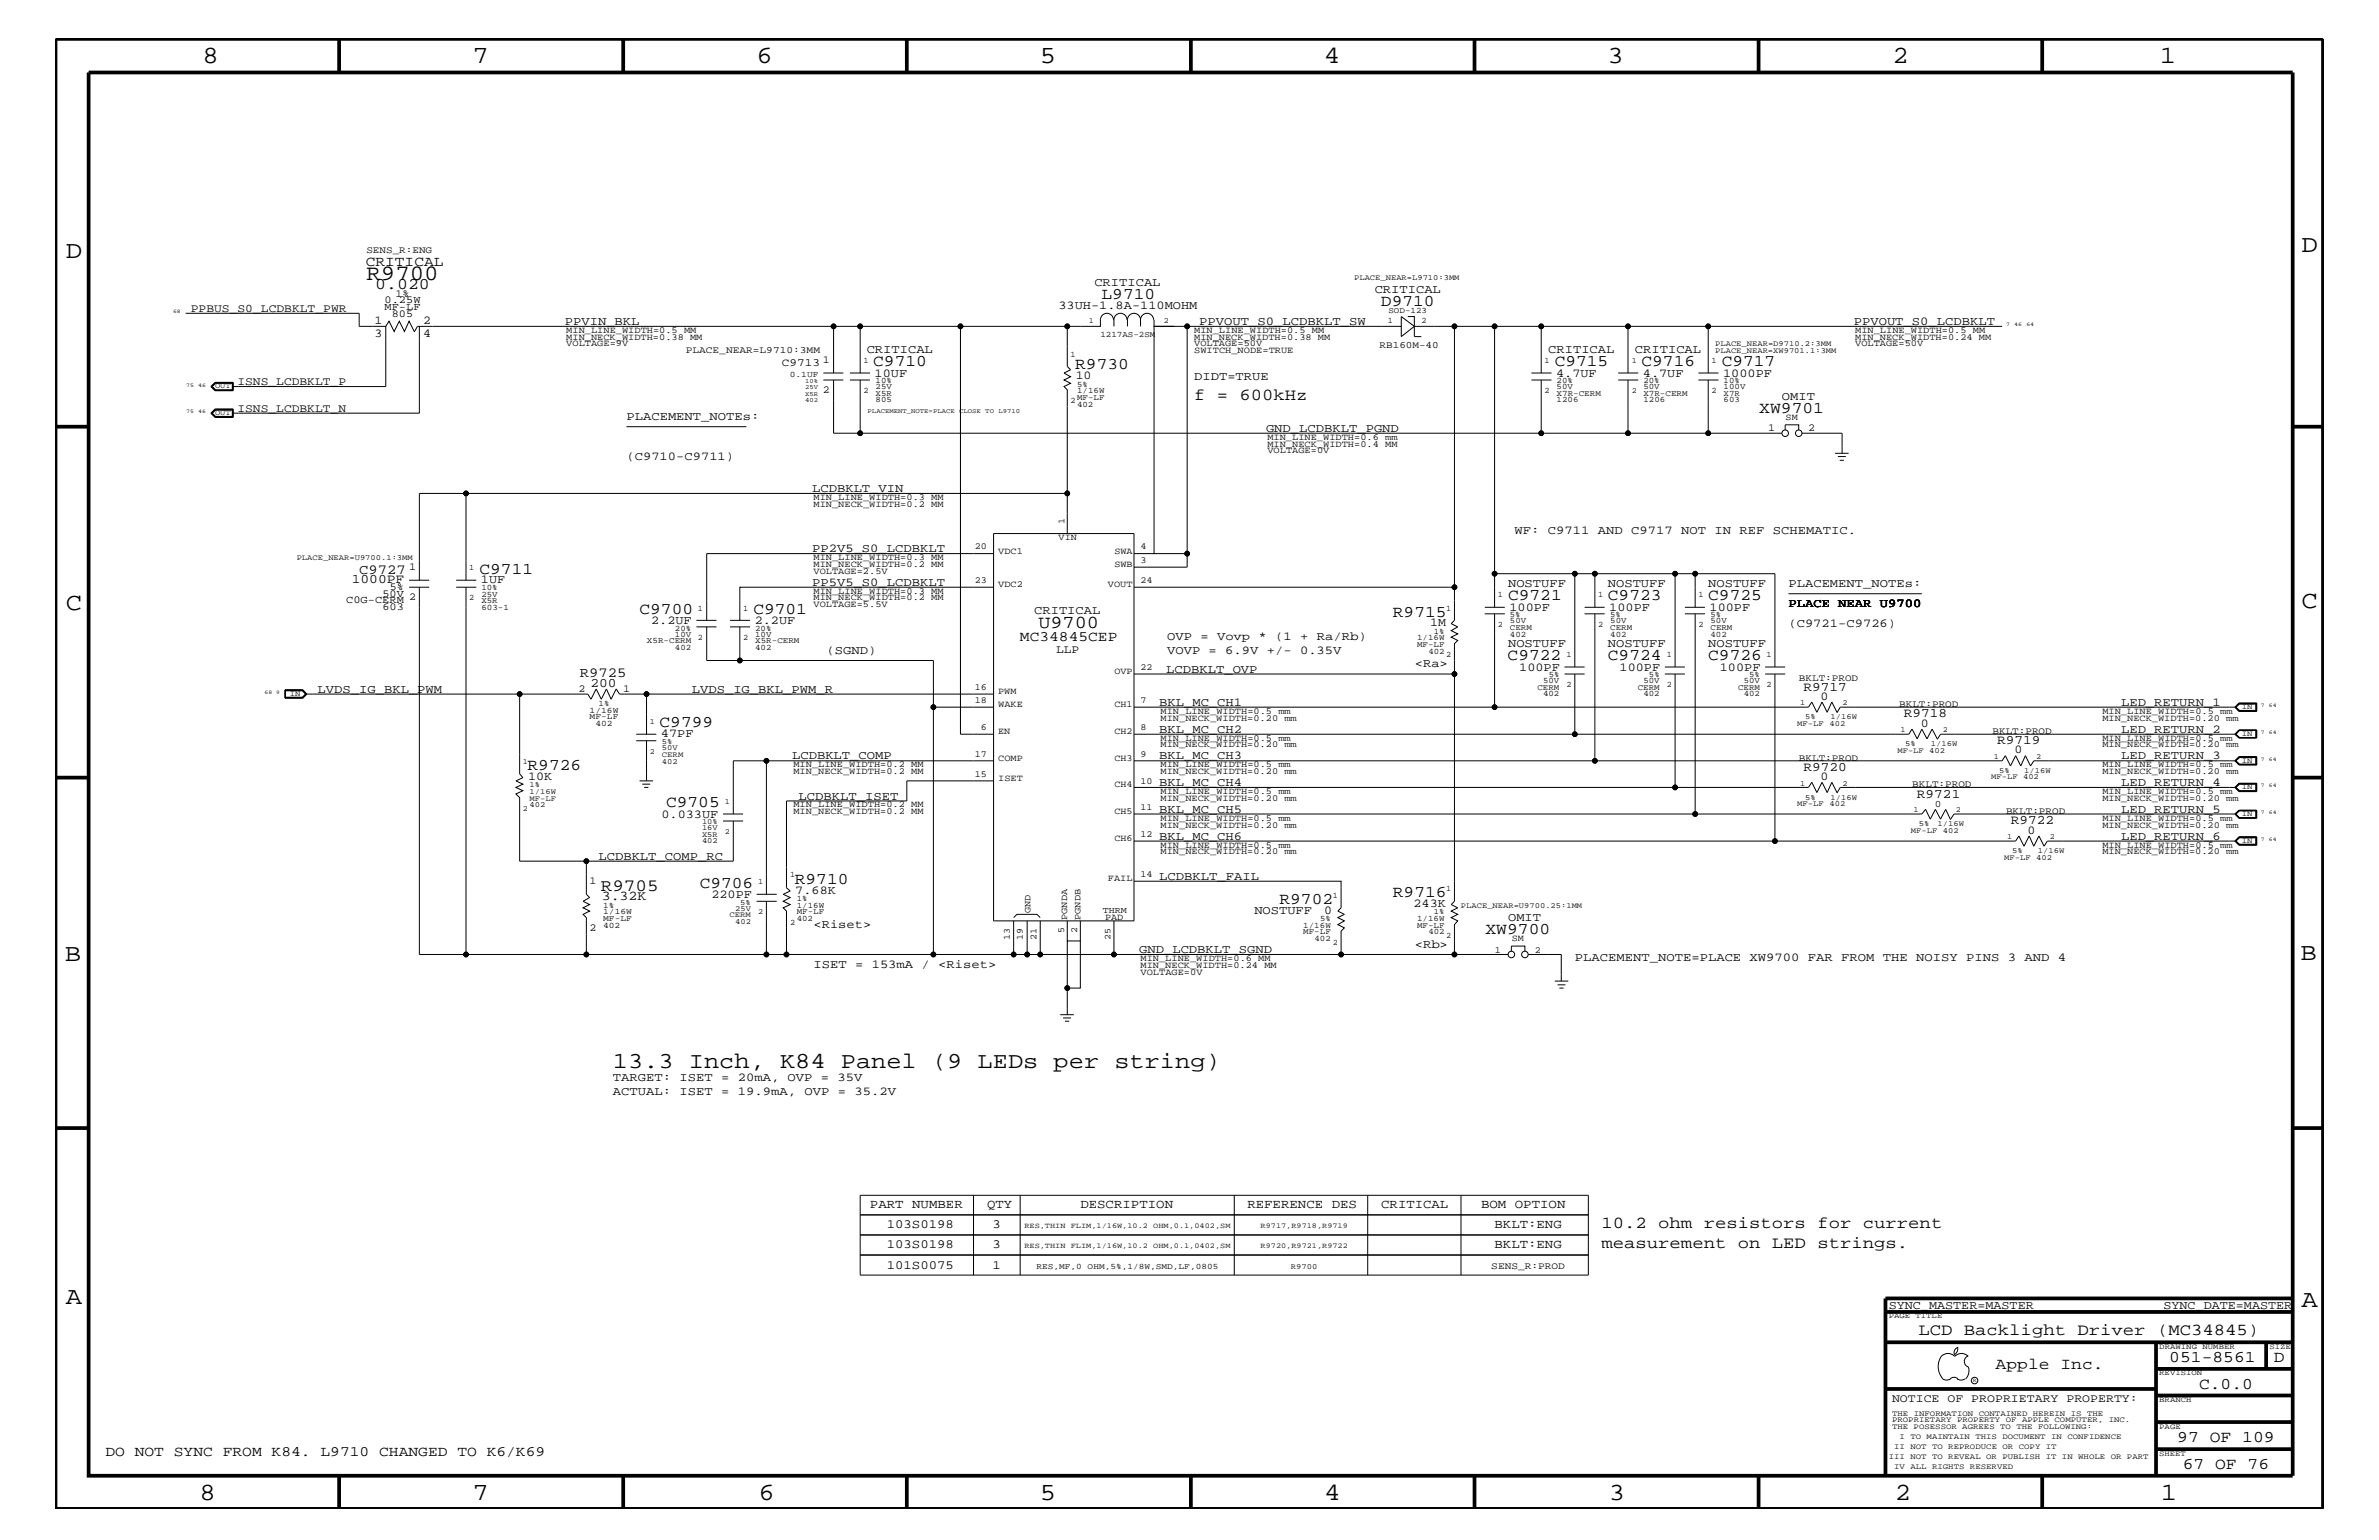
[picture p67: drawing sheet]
<svg xmlns="http://www.w3.org/2000/svg" width="432mm" height="279mm" viewBox="0 0 432 279" stroke-linecap="round" stroke-linejoin="round" font-family="sans-serif">
<defs><g id="words">
<g font-size="4.5">
<text x="36.7" y="11.5">8</text>
<text x="85.8" y="11.5">7</text>
<text x="137.3" y="11.5">6</text>
<text x="188.7" y="11.5">5</text>
<text x="240.3" y="11.5">4</text>
<text x="291.8" y="11.5">3</text>
<text x="343.5" y="11.5">2</text>
<text x="392" y="11.5">1</text>
<text x="11.9" y="46.8">D</text>
<text x="417.7" y="45.7">D</text>
<text x="11.9" y="110.6">C</text>
<text x="417.7" y="110.3">C</text>
<text x="11.8" y="174.3">B</text>
<text x="417.6" y="174.2">B</text>
<text x="11.9" y="236.7">A</text>
<text x="417.7" y="237.1">A</text>
<text x="36.2" y="272.1">8</text>
<text x="85.8" y="272.1">7</text>
<text x="137.7" y="272.1">6</text>
<text x="188.7" y="272.1">5</text>
<text x="240.4" y="272.1">4</text>
<text x="292" y="272.1">3</text>
<text x="343.9" y="272.1">2</text>
<text x="392.2" y="272.1">1</text>
</g>
<text font-size="4.1" x="111.3" y="193.7">13.3 Inch, K84 Panel (9 LEDs per string)</text>
<text font-size="4" x="66.5" y="50.8">R9700</text>
<text font-size="3.3" x="188.5" y="114">U9700</text>
<text font-size="3.1" x="109.1" y="161.6">R9705</text>
<g font-size="3">
<text x="68.1" y="52.5">0.020</text>
<text x="199.9" y="54.2">L9710</text>
<text x="250.7" y="55.5">D9710</text>
<text x="158.5" y="66.5">C9710</text>
<text x="195.2" y="67">R9730</text>
<text x="282.2" y="66.5">C9715</text>
<text x="297.9" y="66.5">C9716</text>
<text x="312.5" y="66.5">C9717</text>
<text x="216.7" y="72.6">f = 600kHz</text>
<text x="319.3" y="74.9">XW9701</text>
<text x="87" y="104.1">C9711</text>
<text x="116.1" y="111.4">C9700</text>
<text x="136.7" y="111.4">C9701</text>
<text x="252.8" y="111.9">R9715</text>
<text x="273.7" y="108.9">C9721</text>
<text x="291.8" y="108.9">C9723</text>
<text x="310" y="108.9">C9725</text>
<text x="273.6" y="119.8">C9722</text>
<text x="291.8" y="119.8">C9724</text>
<text x="310" y="119.8">C9726</text>
<text x="119.7" y="131.9">C9799</text>
<text x="95.8" y="139.7">R9726</text>
<text x="120.9" y="146.5">C9705</text>
<text x="127" y="161.1">C9706</text>
<text x="144.3" y="160.3">R9710</text>
<text x="232.2" y="163.9">R9702</text>
<text x="252.8" y="162.8">R9716</text>
<text x="269.6" y="169.4">XW9700</text>
<text x="290.7" y="222.9">10.2 ohm resistors for current</text>
<text x="290.7" y="226.5">measurement on LED strings.</text>
<text x="348.2" y="242.3">LCD Backlight Driver (MC34845)</text>
<text x="362.2" y="248.4">Apple Inc.</text>
<text x="393.7" y="247.1">051-8561</text>
<text x="399.2" y="252">C.0.0</text>
<text x="412.7" y="247.1">D</text>
<text x="395.2" y="261.6">97 OF 109</text>
<text x="396.2" y="266.6">67 OF 76</text>
</g>
<g font-size="2.6">
<text x="66.4" y="48.3">CRITICAL</text>
<text x="185.1" y="116.4">MC34845CEP</text>
<text x="19.1" y="264.1">DO NOT SYNC FROM K84. L9710 CHANGED TO K6/K69</text>
</g>
<g font-size="2.5">
<text x="65.2" y="104.1">C9727</text>
<text x="105.2" y="122.9">R9725</text>
<text x="109.2" y="163.4">3.32K</text>
</g>
<g font-size="2.4">
<text x="63.8" y="105.9">1000PF</text>
<text x="107.2" y="124.6">200</text>
<text x="327.4" y="125.3">R9717</text>
<text x="345.6" y="130.2">R9718</text>
<text x="362.5" y="135">R9719</text>
<text x="327.4" y="139.8">R9720</text>
<text x="347.9" y="144.7">R9721</text>
<text x="365" y="149.5">R9722</text>
</g>
<g font-size="2.3">
<text x="157.9" y="219.2">PART NUMBER</text>
<text x="179.2" y="219.2">QTY</text>
<text x="196.1" y="219.2">DESCRIPTION</text>
<text x="226.4" y="219.2">REFERENCE DES</text>
<text x="250.7" y="219.2">CRITICAL</text>
<text x="268.8" y="219.2">BOM OPTION</text>
<text x="161" y="222.9">103S0198</text>
<text x="161" y="226.5">103S0198</text>
<text x="180.2" y="222.9">3</text>
<text x="180.2" y="226.5">3</text>
<text x="271.3" y="222.9">BKLT:ENG</text>
<text x="271.3" y="226.5">BKLT:ENG</text>
<text x="161" y="230.2">101S0075</text>
<text x="180.2" y="230.2">1</text>
</g>
<g font-size="2.2">
<text x="198.6" y="51.9">CRITICAL</text>
<text x="249.5" y="53.2">CRITICAL</text>
<text x="68" y="58.9">1</text>
<text x="76.8" y="58.9">2</text>
<text x="102.5" y="59">PPVIN_BKL</text>
<text x="192.1" y="56">33UH-1.8A-110MOHM</text>
<text x="217.7" y="59">PPVOUT_S0_LCDBKLT_SW</text>
<text x="336.5" y="59">PPVOUT_S0_LCDBKLT</text>
<text x="68" y="61.2">3</text>
<text x="76.8" y="61.2">4</text>
<text x="157.3" y="64">CRITICAL</text>
<text x="281" y="64">CRITICAL</text>
<text x="296.8" y="64">CRITICAL</text>
<text x="158.8" y="68.4">10UF</text>
<text x="195.2" y="68.8">10</text>
<text x="216.7" y="68.9">DIDT=TRUE</text>
<text x="282.4" y="68.4">4.7UF</text>
<text x="298.2" y="68.4">4.7UF</text>
<text x="312.8" y="68.4">1000PF</text>
<text x="113.7" y="76.2">PLACEMENT_NOTEs:</text>
<text x="323.4" y="72.6">OMIT</text>
<text x="113.7" y="83.5">(C9710-C9711)</text>
<text x="229.8" y="78.3">GND_LCDBKLT_PGND</text>
<text x="147.4" y="89.3">LCDBKLT_VIN</text>
<text x="147.4" y="100.2">PP2V5_S0_LCDBKLT</text>
<text x="274.9" y="96.8">WF: C9711 AND C9717 NOT IN REF SCHEMATIC.</text>
<text x="87.3" y="105.9">1UF</text>
<text x="147.4" y="106.3">PP5V5_S0_LCDBKLT</text>
<text x="273.7" y="106.5">NOSTUFF</text>
<text x="291.8" y="106.5">NOSTUFF</text>
<text x="310" y="106.5">NOSTUFF</text>
<text x="324.6" y="106.5">PLACEMENT_NOTEs:</text>
<text x="118.2" y="113.1">2.2UF</text>
<text x="137" y="113.1">2.2UF</text>
<text x="187.7" y="111.4">CRITICAL</text>
<text x="259.6" y="113.7">1M</text>
<text x="274" y="110.8">100PF</text>
<text x="292.1" y="110.8">100PF</text>
<text x="310.3" y="110.8">100PF</text>
<text x="324.6" y="110.2">PLACE NEAR U9700</text>
<text x="324.6" y="113.7">(C9721-C9726)</text>
<text x="150" y="118.6">(SGND)</text>
<text x="211.8" y="118.6">VOVP = 6.9V +/- 0.35V</text>
<text x="211.8" y="116.2">OVP = Vovp * (1 + Ra/Rb)</text>
<text x="273.7" y="117.4">NOSTUFF</text>
<text x="291.8" y="117.4">NOSTUFF</text>
<text x="310" y="117.4">NOSTUFF</text>
<text x="57.7" y="125.7">LVDS_IG_BKL_PWM</text>
<text x="125.6" y="125.7">LVDS_IG_BKL_PWM_R</text>
<text x="211.7" y="122">LCDBKLT_OVP</text>
<text x="256.8" y="121">&lt;Ra&gt;</text>
<text x="275.8" y="121.7">100PF</text>
<text x="294" y="121.7">100PF</text>
<text x="312.2" y="121.7">100PF</text>
<text x="210.4" y="128">BKL_MC_CH1</text>
<text x="330.4" y="127">0</text>
<text x="348.6" y="131.9">0</text>
<text x="385" y="128">LED_RETURN_1</text>
<text x="120" y="133.8">47PF</text>
<text x="143.8" y="137.8">LCDBKLT_COMP</text>
<text x="210.4" y="133">BKL_MC_CH2</text>
<text x="210.4" y="137.8">BKL_MC_CH3</text>
<text x="365.6" y="136.7">0</text>
<text x="385" y="133">LED_RETURN_2</text>
<text x="385" y="137.8">LED_RETURN_3</text>
<text x="95.8" y="141.5">10K</text>
<text x="210.4" y="142.6">BKL_MC_CH4</text>
<text x="330.4" y="141.5">0</text>
<text x="385" y="142.6">LED_RETURN_4</text>
<text x="120.1" y="148.4">0.033UF</text>
<text x="144.9" y="145.1">LCDBKLT_ISET</text>
<text x="210.4" y="147.5">BKL_MC_CH5</text>
<text x="385" y="147.5">LED_RETURN_5</text>
<text x="108.6" y="156">LCDBKLT_COMP_RC</text>
<text x="210.4" y="152.3">BKL_MC_CH6</text>
<text x="368" y="151.2">0</text>
<text x="385" y="152.3">LED_RETURN_6</text>
<text x="210.4" y="159.6">LCDBKLT_FAIL</text>
<text x="129.1" y="162.8">220PF</text>
<text x="144.4" y="162.2">7.68K</text>
<text x="227.7" y="165.9">NOSTUFF</text>
<text x="240.4" y="165.8">0</text>
<text x="256.5" y="164.5">243K</text>
<text x="273.7" y="167.1">OMIT</text>
<text x="147.7" y="168.3">&lt;Riset&gt;</text>
<text x="206.8" y="172.9">GND_LCDBKLT_SGND</text>
<text x="256.8" y="172">&lt;Rb&gt;</text>
<text x="147.7" y="175.6">ISET = 153mA / &lt;Riset&gt;</text>
<text x="285.8" y="174.4">PLACEMENT_NOTE=PLACE XW9700 FAR FROM THE NOISY PINS 3 AND 4</text>
<text x="111.3" y="196.2">TARGET: ISET = 20mA, OVP = 35V</text>
<text x="111.3" y="198.7">ACTUAL: ISET = 19.9mA, OVP = 35.2V</text>
<text x="342.8" y="237.4">SYNC_MASTER=MASTER</text>
<text x="392.7" y="237.4">SYNC_DATE=MASTER</text>
</g>
<g font-size="2.1">
<text x="34.6" y="56.6">PPBUS_S0_LCDBKLT_PWR</text>
<text x="43.1" y="69.9">ISNS_LCDBKLT_P</text>
<text x="43.1" y="74.7">ISNS_LCDBKLT_N</text>
<text x="191.7" y="118.4">LLP</text>
<text x="343.4" y="254.4">NOTICE OF PROPRIETARY PROPERTY:</text>
</g>
<text font-size="2" x="141.9" y="66.5">C9713</text>
<g font-size="1.9">
<text x="71.8" y="53.9">1%</text>
<text x="69.8" y="56.3">MF-LF</text>
<text x="69.8" y="55.1">0.25W</text>
<text x="71.1" y="57.5">805</text>
<text x="149.4" y="65.9">1</text>
<text x="149.4" y="71.3">2</text>
<text x="320.9" y="78.3">1</text>
<text x="328.2" y="78.3">2</text>
<text x="70.8" y="107.1">5%</text>
<text x="74.3" y="103.5">1</text>
<text x="62.8" y="109.4">C0G-CERM</text>
<text x="69.4" y="110.6">603</text>
<text x="69.4" y="108.2">50V</text>
<text x="74.3" y="108.9">2</text>
<text x="105" y="125.5">2</text>
<text x="113.1" y="125.5">1</text>
<text x="107" y="160.5">1</text>
<text x="107" y="168.9">2</text>
</g>
<g font-size="1.8">
<text x="66.5" y="45.9">SENS_R:ENG</text>
<text x="124.5" y="64">PLACE_NEAR=L9710:3MM</text>
<text x="250.4" y="63.2">RB160M-40</text>
<text x="326.5" y="123.5">BKLT:PROD</text>
<text x="344.7" y="128.3">BKLT:PROD</text>
<text x="361.7" y="133.2">BKLT:PROD</text>
<text x="326.5" y="138">BKLT:PROD</text>
<text x="347.1" y="142.9">BKLT:PROD</text>
<text x="351.2" y="146.4">0</text>
<text x="364.1" y="147.7">BKLT:PROD</text>
<text x="270.7" y="230.2">SENS_R:PROD</text>
</g>
<g font-size="1.7">
<text x="102.8" y="62.9">VOLTAGE=9V</text>
<text x="102.8" y="60.4">MIN_LINE_WIDTH=0.5 MM</text>
<text x="102.8" y="61.7">MIN_NECK_WIDTH=0.38 MM</text>
<text x="216.7" y="60.4">MIN_LINE_WIDTH=0.5 MM</text>
<text x="216.7" y="61.7">MIN_NECK_WIDTH=0.38 MM</text>
<text x="216.7" y="62.9">VOLTAGE=50V</text>
<text x="216.7" y="64">SWITCH_NODE=TRUE</text>
<text x="336.7" y="60.4">MIN_LINE_WIDTH=0.5 MM</text>
<text x="336.7" y="62.9">VOLTAGE=50V</text>
<text x="336.7" y="61.7">MIN_NECK_WIDTH=0.24 MM</text>
<text x="324.1" y="76.2">SM</text>
<text x="230" y="79.9">MIN_LINE_WIDTH=0.6 mm</text>
<text x="230" y="81.1">MIN_NECK_WIDTH=0.4 MM</text>
<text x="230" y="82.2">VOLTAGE=0V</text>
<text x="147.7" y="90.7">MIN_LINE_WIDTH=0.3 MM</text>
<text x="147.7" y="92">MIN_NECK_WIDTH=0.2 MM</text>
<text x="193.2" y="95" transform="rotate(-90 193.2 95)">1</text>
<text x="147.7" y="101.6">MIN_LINE_WIDTH=0.3 MM</text>
<text x="177" y="99.7">20</text>
<text x="181.2" y="100.4">VDC1</text>
<text x="192.2" y="98">VIN</text>
<text x="202.3" y="100.4">SWA</text>
<text x="207" y="99.7">4</text>
<text x="147.7" y="102.9">MIN_NECK_WIDTH=0.2 MM</text>
<text x="147.7" y="104.1">VOLTAGE=2.5V</text>
<text x="147.7" y="107.7">MIN_LINE_WIDTH=0.3 MM</text>
<text x="177" y="105.8">23</text>
<text x="181.2" y="106.5">VDC2</text>
<text x="201.1" y="106.5">VOUT</text>
<text x="202.3" y="102.9">SWB</text>
<text x="207" y="105.8">24</text>
<text x="207" y="102.1">3</text>
<text x="147.7" y="110.2">VOLTAGE=5.5V</text>
<text x="147.7" y="108.9">MIN_NECK_WIDTH=0.2 MM</text>
<text x="177" y="125.2">16</text>
<text x="181.2" y="125.9">PWM</text>
<text x="202.3" y="122.3">OVP</text>
<text x="207" y="121.5">22</text>
<text x="177" y="127.6">18</text>
<text x="181.2" y="128.3">WAKE</text>
<text x="202.3" y="128.3">CH1</text>
<text x="207" y="127.6">7</text>
<text x="210.7" y="129.6">MIN_LINE_WIDTH=0.5 mm</text>
<text x="210.7" y="130.8">MIN_NECK_WIDTH=0.20 mm</text>
<text x="381.6" y="129.6">MIN_LINE_WIDTH=0.5 mm</text>
<text x="381.6" y="130.8">MIN_NECK_WIDTH=0.20 mm</text>
<text x="177" y="137.3">17</text>
<text x="178.1" y="132.4">6</text>
<text x="181.2" y="133.2">EN</text>
<text x="202.3" y="133.2">CH2</text>
<text x="207" y="132.4">8</text>
<text x="207" y="137.3">9</text>
<text x="210.7" y="134.4">MIN_LINE_WIDTH=0.5 mm</text>
<text x="210.7" y="135.6">MIN_NECK_WIDTH=0.20 mm</text>
<text x="381.6" y="135.6">MIN_NECK_WIDTH=0.20 mm</text>
<text x="381.6" y="134.4">MIN_LINE_WIDTH=0.5 mm</text>
<text x="144" y="139.2">MIN_LINE_WIDTH=0.2 MM</text>
<text x="144" y="140.4">MIN_NECK_WIDTH=0.2 MM</text>
<text x="177" y="140.9">15</text>
<text x="181.2" y="138">COMP</text>
<text x="181.2" y="141.7">ISET</text>
<text x="202.3" y="138">CH3</text>
<text x="202.3" y="142.9">CH4</text>
<text x="207" y="142.2">10</text>
<text x="210.7" y="139.2">MIN_LINE_WIDTH=0.5 mm</text>
<text x="210.7" y="140.4">MIN_NECK_WIDTH=0.20 mm</text>
<text x="381.6" y="140.4">MIN_NECK_WIDTH=0.20 mm</text>
<text x="381.6" y="139.2">MIN_LINE_WIDTH=0.5 mm</text>
<text x="144" y="146.5">MIN_LINE_WIDTH=0.2 MM</text>
<text x="144" y="147.7">MIN_NECK_WIDTH=0.2 MM</text>
<text x="202.3" y="147.7">CH5</text>
<text x="207" y="147">11</text>
<text x="210.7" y="149">MIN_LINE_WIDTH=0.5 mm</text>
<text x="210.7" y="144">MIN_LINE_WIDTH=0.5 mm</text>
<text x="210.7" y="145.3">MIN_NECK_WIDTH=0.20 mm</text>
<text x="381.6" y="145.3">MIN_NECK_WIDTH=0.20 mm</text>
<text x="381.6" y="144">MIN_LINE_WIDTH=0.5 mm</text>
<text x="381.6" y="149">MIN_LINE_WIDTH=0.5 mm</text>
<text x="202.3" y="152.6">CH6</text>
<text x="207" y="151.8">12</text>
<text x="210.7" y="153.8">MIN_LINE_WIDTH=0.5 mm</text>
<text x="210.7" y="155">MIN_NECK_WIDTH=0.20 mm</text>
<text x="210.7" y="150.1">MIN_NECK_WIDTH=0.20 mm</text>
<text x="381.6" y="155">MIN_NECK_WIDTH=0.20 mm</text>
<text x="381.6" y="153.8">MIN_LINE_WIDTH=0.5 mm</text>
<text x="381.6" y="150.1">MIN_NECK_WIDTH=0.20 mm</text>
<text x="201.1" y="159.9">FAIL</text>
<text x="207" y="159.1">14</text>
<text x="187" y="165.6" transform="rotate(-90 187 165.6)">GND</text>
<text x="193.7" y="166.9" transform="rotate(-90 193.7 166.9)">PGNDA</text>
<text x="196.1" y="166.9" transform="rotate(-90 196.1 166.9)">PGNDB</text>
<text x="200.6" y="166.9">PAD</text>
<text x="183.3" y="170.5" transform="rotate(-90 183.3 170.5)">13</text>
<text x="185.7" y="170.5" transform="rotate(-90 185.7 170.5)">19</text>
<text x="188.1" y="170.5" transform="rotate(-90 188.1 170.5)">21</text>
<text x="193.1" y="169.3" transform="rotate(-90 193.1 169.3)">5</text>
<text x="195.5" y="169.3" transform="rotate(-90 195.5 169.3)">2</text>
<text x="271.3" y="172.8">1</text>
<text x="274.4" y="170.7">SM</text>
<text x="278.6" y="172.8">2</text>
<text x="207" y="174.4">MIN_LINE_WIDTH=0.6 MM</text>
<text x="207" y="176.8">VOLTAGE=0V</text>
<text x="207" y="175.6">MIN_NECK_WIDTH=0.24 MM</text>
</g>
<g font-size="1.6">
<text x="200.2" y="165.6">THRM</text>
<text x="201.6" y="170.5" transform="rotate(-90 201.6 170.5)">25</text>
</g>
<g font-size="1.5">
<text x="251.9" y="58.6">1</text>
<text x="252" y="56.8">SOD-123</text>
<text x="258" y="58.6">2</text>
<text x="156.7" y="65.9">1</text>
<text x="194.3" y="64.7">1</text>
<text x="199.7" y="61.2">1217AS-2SM</text>
<text x="280.3" y="65.9">1</text>
<text x="310.6" y="65.9">1</text>
<text x="143.3" y="68.4">0.1UF</text>
<text x="156.7" y="71.3">2</text>
<text x="158.9" y="69.5">10%</text>
<text x="158.9" y="70.6">25V</text>
<text x="158.9" y="71.8">X5R</text>
<text x="195.5" y="70.1">5%</text>
<text x="195.5" y="71.3">1/16W</text>
<text x="280.3" y="71.3">2</text>
<text x="282.5" y="71.8">X7R-CERM</text>
<text x="282.5" y="69.5">20%</text>
<text x="282.5" y="70.6">50V</text>
<text x="298.3" y="71.8">X7R-CERM</text>
<text x="298.3" y="69.5">20%</text>
<text x="298.3" y="70.6">50V</text>
<text x="310.6" y="71.3">2</text>
<text x="312.8" y="70.6">100V</text>
<text x="312.8" y="69.5">10%</text>
<text x="312.8" y="71.8">X7R</text>
<text x="158.9" y="73">805</text>
<text x="194.3" y="73.2">2</text>
<text x="195.5" y="73.8">402</text>
<text x="195.5" y="72.6">MF-LF</text>
<text x="282.5" y="73">1206</text>
<text x="298.3" y="73">1206</text>
<text x="312.8" y="73">603</text>
<text x="85.2" y="103.5">1</text>
<text x="87.4" y="107.1">10%</text>
<text x="85.2" y="108.9">2</text>
<text x="87.4" y="110.6">603-1</text>
<text x="87.4" y="109.4">X5R</text>
<text x="87.4" y="108.2">25V</text>
<text x="126.7" y="110.8">1</text>
<text x="134.9" y="110.8">1</text>
<text x="262.5" y="110.8">1</text>
<text x="271.9" y="113.7">2</text>
<text x="271.9" y="108.3">1</text>
<text x="274.1" y="113.1">50V</text>
<text x="274.1" y="112">5%</text>
<text x="290.1" y="113.7">2</text>
<text x="290.1" y="108.3">1</text>
<text x="292.3" y="113.1">50V</text>
<text x="292.3" y="112">5%</text>
<text x="308.3" y="113.7">2</text>
<text x="308.3" y="108.3">1</text>
<text x="310.5" y="113.1">50V</text>
<text x="310.5" y="112">5%</text>
<text x="117.4" y="116.7">X5R-CERM</text>
<text x="122.5" y="115.5">10V</text>
<text x="122.5" y="117.9">402</text>
<text x="122.5" y="114.4">20%</text>
<text x="126.7" y="116.2">2</text>
<text x="134.9" y="116.2">2</text>
<text x="137.1" y="116.7">X5R-CERM</text>
<text x="137.1" y="117.9">402</text>
<text x="137.1" y="114.4">20%</text>
<text x="137.1" y="115.5">10V</text>
<text x="257.2" y="117.4">MF-LF</text>
<text x="257.2" y="116.2">1/16W</text>
<text x="259.2" y="118.6">402</text>
<text x="260.3" y="115">1%</text>
<text x="262.5" y="119.2">2</text>
<text x="274.1" y="115.5">402</text>
<text x="274.1" y="114.2">CERM</text>
<text x="284.3" y="119.2">1</text>
<text x="292.3" y="115.5">402</text>
<text x="292.3" y="114.2">CERM</text>
<text x="302.5" y="119.2">1</text>
<text x="310.5" y="115.5">402</text>
<text x="310.5" y="114.2">CERM</text>
<text x="320.6" y="119.2">1</text>
<text x="279.1" y="125.2">CERM</text>
<text x="280.1" y="124">50V</text>
<text x="281.1" y="122.9">5%</text>
<text x="284.3" y="124.7">2</text>
<text x="297.3" y="125.2">CERM</text>
<text x="298.3" y="124">50V</text>
<text x="299.3" y="122.9">5%</text>
<text x="302.5" y="124.7">2</text>
<text x="315.5" y="125.2">CERM</text>
<text x="316.5" y="124">50V</text>
<text x="317.5" y="122.9">5%</text>
<text x="320.6" y="124.7">2</text>
<text x="107" y="130.5">MF-LF</text>
<text x="107" y="129.3">1/16W</text>
<text x="108.1" y="131.7">402</text>
<text x="108.6" y="128">1%</text>
<text x="280.1" y="126.4">402</text>
<text x="298.3" y="126.4">402</text>
<text x="316.5" y="126.4">402</text>
<text x="143.4" y="159.2">1</text>
<text x="262.5" y="161.7">1</text>
<text x="109.5" y="167.1">MF-LF</text>
<text x="109.5" y="165.9">1/16W</text>
<text x="109.5" y="164.7">1%</text>
<text x="143.4" y="167.8">2</text>
<text x="144.6" y="163.5">1%</text>
<text x="144.6" y="165.9">MF-LF</text>
<text x="144.6" y="164.7">1/16W</text>
<text x="144.6" y="167.1">402</text>
<text x="239.6" y="167.1">5%</text>
<text x="241.9" y="162.8">1</text>
<text x="257.2" y="167.1">1/16W</text>
<text x="260.3" y="165.9">1%</text>
<text x="109.5" y="168.3">402</text>
<text x="236.6" y="169.5">MF-LF</text>
<text x="236.6" y="168.3">1/16W</text>
<text x="238.6" y="170.7">402</text>
<text x="241.9" y="171.4">2</text>
<text x="257.2" y="168.3">MF-LF</text>
<text x="259.2" y="169.5">402</text>
<text x="262.5" y="170.1">2</text>
<text x="188.1" y="230.2">RES,MF,0 OHM,5%,1/8W,SMD,LF,0805</text>
</g>
<g font-size="1.4">
<text x="245.8" y="50.7">PLACE_NEAR=L9710:3MM</text>
<text x="197.6" y="58.6">1</text>
<text x="211.2" y="58.6">2</text>
<text x="296.2" y="65.9">1</text>
<text x="311.3" y="62.9">PLACE_NEAR=D9710.2:3MM</text>
<text x="311.3" y="64">PLACE_NEAR=XW9701.1:3MM</text>
<text x="39" y="70.5">OUT</text>
<text x="296.2" y="71.3">2</text>
<text x="39" y="75.4">OUT</text>
<text x="53.8" y="101.6">PLACE_NEAR=U9700.1:3MM</text>
<text x="52.6" y="126.3">IN</text>
<text x="117.9" y="131.3">1</text>
<text x="326.2" y="131.7">MF-LF</text>
<text x="326.7" y="128">1</text>
<text x="327.6" y="130.5">5%</text>
<text x="332.1" y="131.7">402</text>
<text x="332.3" y="130.5">1/16W</text>
<text x="334.4" y="128">2</text>
<text x="406.9" y="128.7">IN</text>
<text x="117.9" y="136.8">2</text>
<text x="120.1" y="137.3">CERM</text>
<text x="120.1" y="135">5%</text>
<text x="120.1" y="136.1">50V</text>
<text x="344.4" y="136.6">MF-LF 402</text>
<text x="344.9" y="132.8">1</text>
<text x="345.8" y="135.3">5%</text>
<text x="350.5" y="135.3">1/16W</text>
<text x="352.6" y="132.8">2</text>
<text x="361.9" y="137.7">1</text>
<text x="369.6" y="137.7">2</text>
<text x="406.9" y="133.5">IN</text>
<text x="94.9" y="138.6">1</text>
<text x="96.1" y="142.9">1%</text>
<text x="120.1" y="138.5">402</text>
<text x="326.7" y="142.5">1</text>
<text x="334.4" y="142.5">2</text>
<text x="361.4" y="141.4">MF-LF 402</text>
<text x="362.8" y="140.2">5%</text>
<text x="367.4" y="140.2">1/16W</text>
<text x="406.9" y="143.2">IN</text>
<text x="406.9" y="138.4">IN</text>
<text x="94.9" y="147.1">2</text>
<text x="96.1" y="146.5">402</text>
<text x="96.1" y="145.3">MF-LF</text>
<text x="96.1" y="144">1/16W</text>
<text x="127.4" y="149.5">10%</text>
<text x="131.6" y="145.9">1</text>
<text x="326.2" y="146.2">MF-LF</text>
<text x="327.6" y="145.1">5%</text>
<text x="332.1" y="146.2">402</text>
<text x="332.3" y="145.1">1/16W</text>
<text x="347.3" y="147.3">1</text>
<text x="348.3" y="149.9">5%</text>
<text x="351.7" y="149.9">1/16W</text>
<text x="355" y="147.3">2</text>
<text x="406.9" y="148.1">IN</text>
<text x="127.4" y="150.7">16V</text>
<text x="127.4" y="151.8">X5R</text>
<text x="127.4" y="153">402</text>
<text x="131.6" y="151.3">2</text>
<text x="346.8" y="151.1">MF-LF 402</text>
<text x="363.8" y="156">MF-LF 402</text>
<text x="364.3" y="152.2">1</text>
<text x="365.2" y="154.7">5%</text>
<text x="369.9" y="154.7">1/16W</text>
<text x="372" y="152.2">2</text>
<text x="406.9" y="152.9">IN</text>
<text x="137.6" y="160.5">1</text>
<text x="132.4" y="166.4">CERM</text>
<text x="133.4" y="167.6">402</text>
<text x="133.4" y="165.2">25V</text>
<text x="134.4" y="164.1">5%</text>
<text x="137.6" y="165.9">2</text>
<text x="265.2" y="164.7">PLACE_NEAR=U9700.25:1MM</text>
<text x="185.9" y="222.9">RES,THIN FLIM,1/16W,10.2 OHM,0.1,0402,SM</text>
<text x="185.9" y="226.5">RES,THIN FLIM,1/16W,10.2 OHM,0.1,0402,SM</text>
<text x="228.8" y="222.9">R9717,R9718,R9719</text>
<text x="228.8" y="226.5">R9720,R9721,R9722</text>
<text x="234.3" y="230.2">R9700</text>
<text x="342.8" y="239.2">PAGE TITLE</text>
<text x="391.9" y="244.7">DRAWING NUMBER</text>
<text x="411.9" y="244.7">SIZE</text>
<text x="391.9" y="249.5">REVISION</text>
<text x="343.4" y="256.8">THE INFORMATION CONTAINED HEREIN IS THE</text>
<text x="391.9" y="254.4">BRANCH</text>
<text x="343.4" y="259.3">THE POSESSOR AGREES TO THE FOLLOWING:</text>
<text x="343.4" y="258">PROPRIETARY PROPERTY OF APPLE COMPUTER, INC.</text>
<text x="343.8" y="262.9">II NOT TO REPRODUCE OR COPY IT</text>
<text x="344.8" y="261.1">I TO MAINTAIN THIS DOCUMENT IN CONFIDENCE</text>
<text x="391.9" y="259.3">PAGE</text>
<text x="342.8" y="264.7">III NOT TO REVEAL OR PUBLISH IT IN WHOLE OR PART</text>
<text x="343.8" y="266.6">IV ALL RIGHTS RESERVED</text>
<text x="391.9" y="264.1">SHEET</text>
</g>
<g font-size="1.2">
<text x="146.1" y="71.8">X5R</text>
<text x="146.1" y="69.5">10%</text>
<text x="146.1" y="70.6">25V</text>
<text x="146.1" y="73">402</text>
<text x="157.5" y="75">PLACEMENT_NOTE=PLACE CLOSE TO L9710</text>
</g>
<g font-size="1">
<text x="31.4" y="56.8">68</text>
<text x="364.2" y="59.2">7</text>
<text x="365.6" y="59.2">46</text>
<text x="367.8" y="59.2">64</text>
<text x="33.8" y="70.1">75</text>
<text x="36" y="70.1">46</text>
<text x="33.8" y="75">75</text>
<text x="36" y="75">46</text>
<text x="48" y="125.9">68 9</text>
<text x="410.4" y="128.3">7</text>
<text x="411.8" y="128.3">64</text>
<text x="410.4" y="133.2">7</text>
<text x="411.8" y="133.2">64</text>
<text x="410.4" y="138">7</text>
<text x="410.4" y="142.9">7</text>
<text x="411.8" y="138">64</text>
<text x="411.8" y="142.9">64</text>
<text x="410.4" y="147.7">7</text>
<text x="411.8" y="147.7">64</text>
<text x="410.4" y="152.6">7</text>
<text x="411.8" y="152.6">64</text>
<text x="358.1" y="250.7">R</text>
</g>
</g></defs>
<g fill="none" stroke="#000" stroke-width=".18">
<path d="M33.7 56.8h31.5v2.4h4.8l.6-.9 .9 1.8 1-1.8 .9 1.8 .9-1.8 .9 1.8M70 59.2v10.9h-27.8M76.1 59.2v15.8h-33.9M151.3 59.2h4.8v8.5M156.1 59.2h18.2M193.7 59.2v7.3l.6 .6-1.2 .6 1.2 .7-1.2 .5 1.2 .6-1.2 .6 .6 .6v26.1M193.7 59.2h-19.4v74h6M202.1 58a1.19 1.19 0 0 0-1.2-1.2 1.19 1.19 0 0 0-1.2 1.2v1.2h-6M204.6 58a1.19 1.19 0 0 0-1.2-1.2 1.19 1.19 0 0 0-1.2 1.2v1.2M207 58a1.19 1.19 0 0 0-1.2-1.2 1.19 1.19 0 0 0-1.2 1.2v1.2M207 58a1.19 1.19 0 0 1 1.2-1.2 1.19 1.19 0 0 1 1.2 1.2M207 58v1.2"/>
<path d="M209.5 59.2h6v41.2h-6zM209.5 58v1.2h3.6M215.5 59.2h38.8M255.5 57.4h1.2v3.7h1.3M256.7 59.2l-2.4-1.8v3.7l2.4-1.9h7.3M264 59.2h7.3v44.9M264 59.2v47.3M271.3 59.2h8.4v8.5M279.7 59.2h15.8v8.5M295.5 59.2h14.5v8.5M310 59.2h53.4M38.3 75l.7-.8h3.3v1.5h-3.3z"/>
<path d="M38.5 70.1l.6-.6h3.1v1.2h-3.1zM39 69.4h3.3v1.5h-3.3l-.7-.8zM39.1 69.5h3.1v1.3h-3.1M39.1 69.5l-.7 .6 .7 .7M39.1 75.7l-.7-.7 .7-.7h3.1v1.4M39.1 74.4l-.6 .6 .6 .6h3.1v-1.2M39.1 74.4l-.7 .6 .7 .6h3.1M39.1 74.4h3.1M75.2 60.2l.6-1h75.5v8.5M113.7 77.4h21.8M149.4 68.9h3.7M149.4 67.7h3.7"/>
<path d="M151.3 68.9v9.7h4.8v-9.7M154.3 68.9h3.6M154.3 67.7h3.6M156.1 78.6h167.3M278 68.9h3.6M278 67.7h3.6M279.7 68.9v9.7M293.7 68.9h3.6M293.7 67.7h3.6M295.5 68.9v9.7M308.3 68.9h3.6M308.3 67.7h3.6"/>
<path d="M310 68.9v9.7M324 78v-.9h2.5v.9M327.1 78.6h7.2v3.6M84.6 89.5v15.8M180.3 96.8h25.5v70.3h-25.5zM193.7 89.5h-117.6v15.8M333.1 82.2h2.4M333.6 82.8h1.4M333.9 83.5h.8M74.3 106.5h3.6M74.3 105.3h3.6M76.1 106.5v66.7h30.3"/>
<path d="M82.8 106.5h3.6M82.8 105.3h3.6M84.6 106.5v66.7M126.4 113.7h3.6M126.4 112.6h3.6M128.3 113.7v6.1h6v-6.1M132.5 113.7h3.6M132.5 112.6h3.6M134.3 119.8h35.1v8.5h10.9M180.3 106.5h-46v6.1M180.3 100.4h-52v12.2M205.8 106.5h58.2v6.1l-.6 .5 1.2 .6-1.2 .7 1.2 .6-1.2 .6 1.2 .6-.6 .6v5.5h-58.2"/>
<path d="M205.8 100.4h3.7M215.5 100.4v2.5h-9.7M269.5 111.4h3.6M269.5 110.2h3.6M271.3 111.4v16.9h57l.5-.9 1 1.8 .9-1.8 .9 1.8 .9-1.8 .9 1.8M285.8 104.1h-14.5v6.1M287.6 111.4h3.7M287.6 110.2h3.7M289.5 111.4v26.6h73.9l.6-.9 .9 1.9 .9-1.9 1 1.9 .8-1.9 1 1.9 .5-1h36.7M289.5 104.1h-3.7v16.9M304 104.1h-14.5v6.1M305.8 111.4h3.7"/>
<path d="M305.8 110.2h3.7M307.7 104.1h-3.7v16.9M307.7 111.4v36.3h41.1l.7-.9 .9 1.8 .9-1.8 .9 1.8 .9-1.8 .9 1.8M307.7 104.1h14.5v16.9M307.7 104.1v6.1M324.6 107.7h24.2M51.7 125.2h3.2l.8 .7-.8 .8h-3.2zM51.8 125.3h3.1l.6 .6-.6 .6h-3.1zM51.8 125.3h3.1l.6 .6M54.9 125.2l.7 .7-.7 .7h-3.2M55.5 125.9h38.8M55.5 125.9l-.6 .6"/>
<path d="M115.5 133.2h3.6M115.5 134.4h3.6M117.3 125.9v7.3M117.3 134.4v7.3M139.1 138h41.2M169.4 128.3v44.9M180.3 125.9h-67.9l-.6-.9-.9 1.9-.8-1.9-1 1.9-.9-1.9-.9 1.9-.6-1h-12.4v14.5l.6 .7-1.3 .6 1.3 .6-1.3 .6 1.3 .6-1.3 .5 .7 .7v11.5h12.1M205.8 128.3h65.5M205.8 133.2h80M205.8 138h83.7M264 122.3v41.2l-.6 .6 1.2 .6-1.2 .6 1.2 .6-1.2 .6 1.2 .6-.6 .7v5.4M284 122.3h3.6"/>
<path d="M284 121h3.6M285.8 122.3v10.9h60.7l.5-.9 1 1.8 .8-1.8 1 1.8 .9-1.8 .9 1.8M302.2 122.3h3.6M302.2 121h3.6M304 122.3v20.6h24.3l.5-1 1 1.9 .9-1.9 .9 1.9 .9-1.9 .9 1.9M320.4 122.3h3.6M320.4 121h3.6M322.2 122.3v30.3h43.6l.6-.9 1 1.8 .9-1.8 .8 1.8 1-1.8 .9 1.8 .6-.9h34.2M405.6 128.3l.8-.8h3.2v1.6h-3.2zM405.8 138l.7-.6h2.9v1.2h-2.9zM405.8 128.3h-71.8l-.6 1M405.8 133.2h-53.6l-.6 .9"/>
<path d="M405.8 138l.6 .7M405.8 133.2l.6 .6h3.1M405.8 128.3l.6 .7h3.1M406.4 132.4h3.2v1.5h-3.2M406.4 137.3h3.2v1.5h-3.2l-.8-.8zM406.4 129.1l-.7-.8 .7-.7h3.1v1.5M406.4 137.4h3.1v1.3h-3.1M406.4 137.4l-.7 .6 .7 .7M406.4 137.4l-.6 .6M406.4 132.4l-.8 .8 .8 .7M406.4 132.4l-.7 .8 .7 .7M406.5 132.5l-.7 .7 .7 .6"/>
<path d="M406.5 127.7l-.7 .6 .7 .6h2.9v-1.2M409.4 132.5v1.3M409.5 132.4v1.5M409.5 132.5h-3.1l-.6 .7M409.5 127.7h-3.1l-.6 .6M116.1 141.7h2.4M116.6 142.3h1.4M116.9 142.9h.8M131.2 149h3.7M131.2 147.7h3.7M133.1 149v7.2h-26.7v6l.6 .6-1.2 .7 1.2 .6-1.2 .6 1.2 .6-1.2 .6 .6 .6v6.7M133.1 147.7v-9.7h6v24.2"/>
<path d="M180.3 141.7h-15.7v3.6h-21.9v15.8l.7 .6-1.2 .5 1.2 .6-1.2 .7 1.2 .6-1.2 .6 .5 .6v7.9h-3.6M205.8 159.9h37.6v4.8l-.6 .6 1.2 .6-1.2 .6 1.2 .6-1.2 .7 1.2 .5-.6 .6v4.3M205.8 147.7h101.9M205.8 142.9h98.2M205.8 152.6h116.4M405.8 142.9l.7-.6h2.9v1.2h-2.9zM405.8 147.7h-51.1l-.7 1M405.8 142.9h-71.8l-.6 1M405.8 152.6l.6 .6h3.1M405.8 147.7l.6 .7h3.1M405.8 142.9l.6 .6M406.4 151.8h3.2v1.6h-3.2l-.8-.8z"/>
<path d="M406.4 142.1h3.2v1.5h-3.2l-.8-.7zM406.4 147h3.2v1.4h-3.2M406.4 151.8l-.7 .8 .7 .7h3.1v-1.5M406.4 142.2h3.1v1.3h-3.1M406.4 147l-.8 .7 .8 .7M406.4 147l-.7 .7 .7 .7M406.4 142.2l-.7 .7 .7 .6M406.4 142.2l-.6 .7M406.5 153.2l-.7-.6 .7-.6h2.9v1.2M406.5 147.1l-.7 .6 .7 .7M409.4 147.1v1.3M409.5 147v1.4"/>
<path d="M409.5 151.9h-3.1l-.6 .7M409.5 147.1h-3.1l-.6 .6M137.3 163.5h3.7M137.3 162.2h3.7M139.1 163.5v9.7h-32.7M142.7 173.2h26.7M184 166.5l.6-.6h3.6l.6 .6M184 167.1v6.1h-14.6M186.4 167.1v6.1h-2.4M188.8 167.1v6.1h-2.4M193.7 170.7h2.4v8.6h-2.4zM193.7 167.1v3.6"/>
<path d="M193.7 179.3v4.8M196.1 167.1v3.6M202.2 167.1v6.1h-13.4M202.2 173.2h71.5M274.3 172.6v-1h2.5v1M277.4 173.2h6v4.8M282.2 178h2.4M282.7 178.7h1.4M283 179.3h.8M192.4 184.1h2.5M193 184.7h1.4M193.3 185.3h.8"/>
<path d="M156.1 216.9h132.2v14.4h-132.2zM176.7 216.9v14.4M185.2 216.9v14.4M224 216.9v14.4M248.2 216.9v14.4M265.2 216.9v14.4M156.1 220.4h132.2M156.1 224.1h132.2M156.1 227.7h132.2M352.3 246.1a1.69 1.69 0 0 1 2.5 0 1.72 1.72 0 0 1 2.4 0M352.4 246a3.2 3.2 0 0 0 .4 4.3l.8 .1 .4-.2M354 250.2l.7-.3 .7 .3"/>
<path d="M355.2 250.2l.7 .2 .7-.2M355.3 244.4v.3a1.18 1.18 0 0 1-.6 1.1M355.4 244.4a.99 .99 0 0 0-.6 1.4M357.2 246a1.04 1.04 0 0 0-.7 1 1.04 1.04 0 0 0 .7 1M357.3 248l.1 .7a2.11 2.11 0 0 1-.6 1.5"/>
<circle cx="151.3" cy="59.2" r=".42"/>
<circle cx="156.1" cy="59.2" r=".42"/>
<circle cx="174.3" cy="59.2" r=".42"/>
<circle cx="193.7" cy="59.2" r=".42"/>
<circle cx="215.5" cy="59.2" r=".42"/>
<circle cx="264" cy="59.2" r=".42"/>
<circle cx="271.3" cy="59.2" r=".42"/>
<circle cx="279.7" cy="59.2" r=".42"/>
<circle cx="295.5" cy="59.2" r=".42"/>
<circle cx="310" cy="59.2" r=".42"/>
<circle cx="156.1" cy="78.6" r=".42"/>
<circle cx="279.7" cy="78.6" r=".42"/>
<circle cx="295.5" cy="78.6" r=".42"/>
<circle cx="310" cy="78.6" r=".42"/>
<circle cx="324" cy="78.6" r=".59"/>
<circle cx="326.5" cy="78.6" r=".59"/>
<circle cx="84.6" cy="89.5" r=".42"/>
<circle cx="193.7" cy="89.5" r=".42"/>
<circle cx="134.3" cy="119.8" r=".42"/>
<circle cx="215.5" cy="100.4" r=".42"/>
<circle cx="264" cy="106.5" r=".42"/>
<circle cx="271.3" cy="104.1" r=".42"/>
<circle cx="285.8" cy="104.1" r=".42"/>
<circle cx="289.5" cy="104.1" r=".42"/>
<circle cx="304" cy="104.1" r=".42"/>
<circle cx="307.7" cy="104.1" r=".42"/>
<circle cx="94.3" cy="125.9" r=".42"/>
<circle cx="117.3" cy="125.9" r=".42"/>
<circle cx="139.1" cy="138" r=".42"/>
<circle cx="169.4" cy="128.3" r=".42"/>
<circle cx="264" cy="122.3" r=".42"/>
<circle cx="271.3" cy="128.3" r=".42"/>
<circle cx="285.8" cy="133.2" r=".42"/>
<circle cx="289.5" cy="138" r=".42"/>
<circle cx="106.4" cy="156.2" r=".42"/>
<circle cx="304" cy="142.9" r=".42"/>
<circle cx="307.7" cy="147.7" r=".42"/>
<circle cx="322.2" cy="152.6" r=".42"/>
<circle cx="84.6" cy="173.2" r=".42"/>
<circle cx="106.4" cy="173.2" r=".42"/>
<circle cx="139.1" cy="173.2" r=".42"/>
<circle cx="142.7" cy="173.2" r=".42"/>
<circle cx="169.4" cy="173.2" r=".42"/>
<circle cx="184" cy="173.2" r=".42"/>
<circle cx="186.4" cy="173.2" r=".42"/>
<circle cx="188.8" cy="173.2" r=".42"/>
<circle cx="193.7" cy="179.3" r=".42"/>
<circle cx="202.2" cy="173.2" r=".42"/>
<circle cx="243.4" cy="173.2" r=".42"/>
<circle cx="264" cy="173.2" r=".42"/>
<circle cx="274.3" cy="173.2" r=".59"/>
<circle cx="276.8" cy="173.2" r=".59"/>
<circle cx="358.4" cy="250.5" r=".59"/>
</g>
<g fill="none" stroke="#000" stroke-width=".68" stroke-linecap="butt">
<path d="M10.1 7.1h411.5v266.7h-411.5zM16.1 13.2h400v254.5h-400zM61.6 7.1v6.1M113.1 7.1v6.1M164.6 7.1v6.1M216.2 7.1v6.1M267.6 7.1v6.1M319.2 7.1v6.1M370.7 7.1v6.1M10.1 77.4h6M416.1 77.4h5.5M10.1 141.1h6"/>
<path d="M416.1 141.1h5.5M10.1 204.7h6M416.1 204.7h5.5M342.2 238h73.9M416.1 235.6h-73.9v32.1M342.2 243.5h73.9M342.2 252h49.1M391.3 243.5v24.2M391.3 258h24.8M391.3 253.2h24.8M391.3 248.4h24.8M411.3 243.5v4.9"/>
<path d="M61.6 267.7v6.1M113.1 267.7v6.1M164.6 267.7v6.1M216.2 268v5.8M267.6 267.7v6.1M319.2 267.7v6.1M370.7 267.7v6.1M391.3 262.9h24.8"/>
</g>
<g fill="#000">
<circle cx="151.3" cy="59.2" r=".42"/>
<circle cx="156.1" cy="59.2" r=".42"/>
<circle cx="174.3" cy="59.2" r=".42"/>
<circle cx="193.7" cy="59.2" r=".42"/>
<circle cx="215.5" cy="59.2" r=".42"/>
<circle cx="264" cy="59.2" r=".42"/>
<circle cx="271.3" cy="59.2" r=".42"/>
<circle cx="279.7" cy="59.2" r=".42"/>
<circle cx="295.5" cy="59.2" r=".42"/>
<circle cx="310" cy="59.2" r=".42"/>
<circle cx="156.1" cy="78.6" r=".42"/>
<circle cx="279.7" cy="78.6" r=".42"/>
<circle cx="295.5" cy="78.6" r=".42"/>
<circle cx="310" cy="78.6" r=".42"/>
<circle cx="84.6" cy="89.5" r=".42"/>
<circle cx="193.7" cy="89.5" r=".42"/>
<circle cx="134.3" cy="119.8" r=".42"/>
<circle cx="215.5" cy="100.4" r=".42"/>
<circle cx="264" cy="106.5" r=".42"/>
<circle cx="271.3" cy="104.1" r=".42"/>
<circle cx="285.8" cy="104.1" r=".42"/>
<circle cx="289.5" cy="104.1" r=".42"/>
<circle cx="304" cy="104.1" r=".42"/>
<circle cx="307.7" cy="104.1" r=".42"/>
<circle cx="94.3" cy="125.9" r=".42"/>
<circle cx="117.3" cy="125.9" r=".42"/>
<circle cx="139.1" cy="138" r=".42"/>
<circle cx="169.4" cy="128.3" r=".42"/>
<circle cx="264" cy="122.3" r=".42"/>
<circle cx="271.3" cy="128.3" r=".42"/>
<circle cx="285.8" cy="133.2" r=".42"/>
<circle cx="289.5" cy="138" r=".42"/>
<circle cx="106.4" cy="156.2" r=".42"/>
<circle cx="304" cy="142.9" r=".42"/>
<circle cx="307.7" cy="147.7" r=".42"/>
<circle cx="322.2" cy="152.6" r=".42"/>
<circle cx="84.6" cy="173.2" r=".42"/>
<circle cx="106.4" cy="173.2" r=".42"/>
<circle cx="139.1" cy="173.2" r=".42"/>
<circle cx="142.7" cy="173.2" r=".42"/>
<circle cx="169.4" cy="173.2" r=".42"/>
<circle cx="184" cy="173.2" r=".42"/>
<circle cx="186.4" cy="173.2" r=".42"/>
<circle cx="188.8" cy="173.2" r=".42"/>
<circle cx="193.7" cy="179.3" r=".42"/>
<circle cx="202.2" cy="173.2" r=".42"/>
<circle cx="243.4" cy="173.2" r=".42"/>
<circle cx="264" cy="173.2" r=".42"/>
</g>
<use href="#words"/>
</svg>
